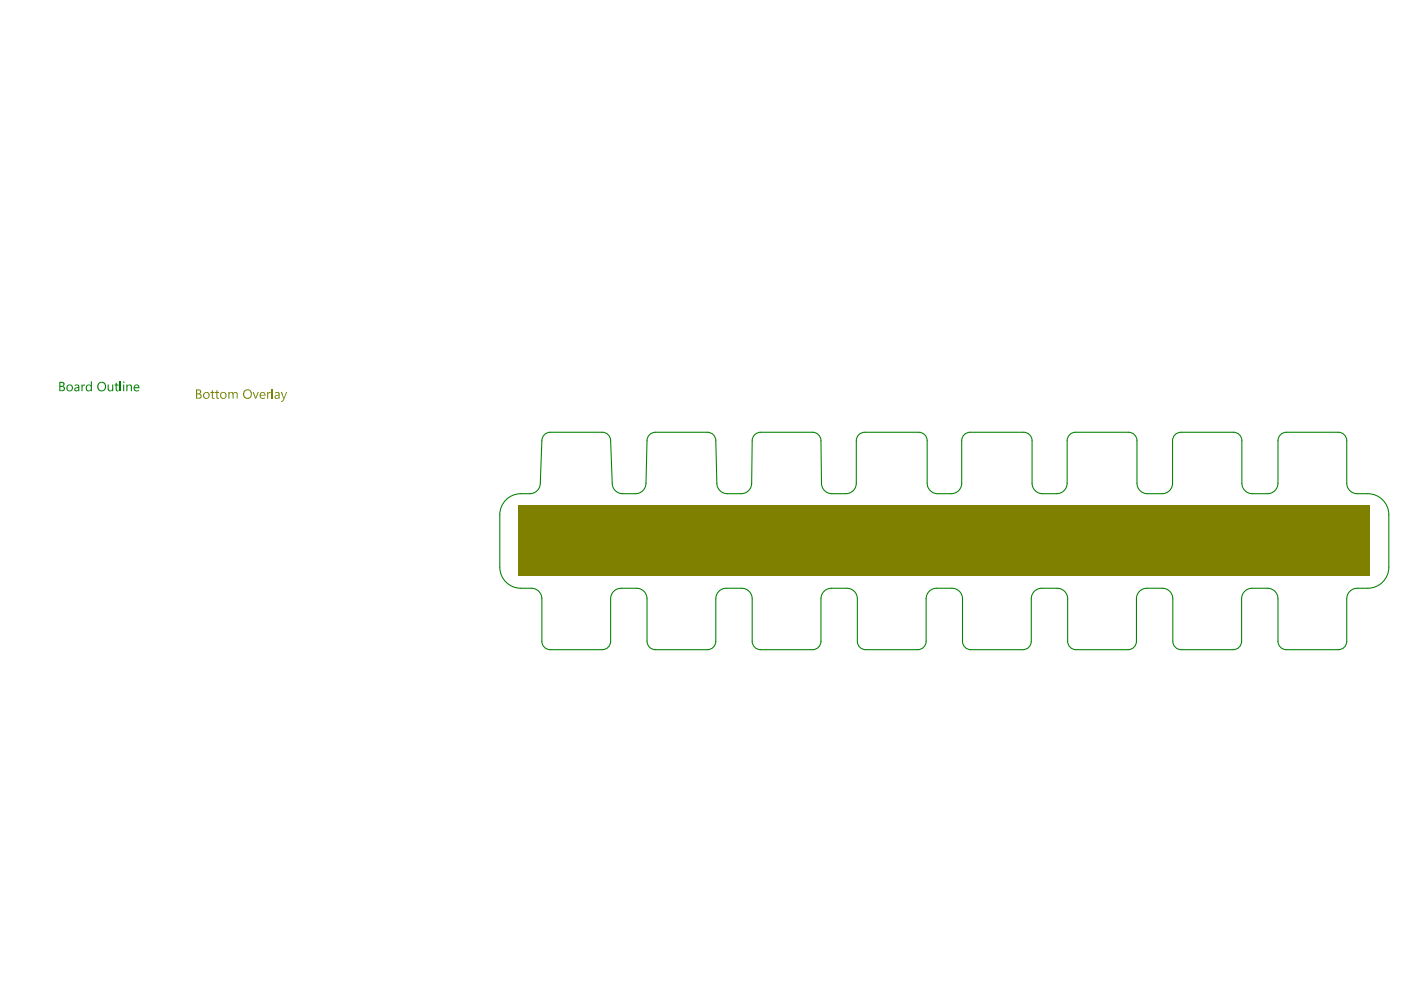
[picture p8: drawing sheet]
<svg xmlns="http://www.w3.org/2000/svg" width="297mm" height="210mm" viewBox="0 0 297 210" stroke-linecap="round" stroke-linejoin="round" font-family="sans-serif">
<g fill="none" stroke="#008000" stroke-width=".22">
<path d="M114.9 93.4l-.3 9M116.7 91.6h11M129.5 93.4l.3 9M137.2 93.4l-.2 9M139 91.6h11M151.8 93.4l.2 9M159.5 93.4l-.1 9M161.3 91.6h11M174.1 93.4l.1 9M181.6 93.4v9M183.3 91.6h11.5M196.6 93.4v9"/>
<path d="M203.9 93.4v9M205.7 91.6h11.3M218.8 93.4v9M226.3 93.4v9M228 91.6h11.3M241.1 93.4v9M248.6 93.4v9M250.4 91.6h11.1M263.3 93.4v9M271 93.4v9M272.7 91.6h11.1M285.5 93.4v9"/>
<path d="M106 109.1v11.2M110.4 104.7h1.9M132 104.7h2.7M154.2 104.7h2.9M176.4 104.7h2.9M198.8 104.7h2.9M221 104.7h3M243.3 104.7h3.1M265.5 104.7h3.2M287.8 104.7h2.2M294.5 109.1v11.2M110.4 124.7h2.3"/>
<path d="M114.9 126.9v9.1M116.7 137.8h11M129.5 126.9v9.1M131.7 124.7h3.3M137.2 126.9v9.1M139 137.8h11M151.8 126.9v9.1M154 124.7h3.2M159.5 126.9v9.1M161.3 137.8h11M174.1 126.9v9.1M176.3 124.7h3.2"/>
<path d="M181.8 126.9v9.1M183.6 137.8h11M196.4 126.9v9.1M198.6 124.7h3.2M204.1 126.9v9.1M205.9 137.8h11M218.7 126.9v9.1M220.9 124.7h3.2M226.4 126.9v9.1M228.1 137.8h11.1M240.9 126.9v9.1M243.2 124.7h3.2"/>
<path d="M248.7 126.9v9.1M250.4 137.8h11.1M263.2 126.9v9.1M265.5 124.7h3.2M271 126.9v9.1M272.7 137.8h11.1M285.5 126.9v9.1M287.8 124.7h2.2"/>
</g>
<g fill="#008000">
<path d="M17.3 81.5h.2v.3l.2-.2 .3-.1v.2a.42 .42 0 0 0-.5 .6v.6h-.2z"/>
<path d="M22.8 81.5h.2v.9a.38 .38 0 0 0 .4 .4 .38 .38 0 0 0 .4-.4v-.9h.2v1.4h-.2v-.2a.51 .51 0 0 1-.6 .3 .51 .51 0 0 1-.4-.6z"/>
<path d="M24.5 81.2l.2-.1v.4h.4v.2h-.4l.1 1.1h.3v.1a.43 .43 0 0 1-.6-.3v-.9h-.2v-.2h.2z"/>
<path d="M12.8 81.2v.6h.3a.31 .31 0 0 0 .3-.3 .31 .31 0 0 0-.3-.3zM12.8 82v.8h.4a.37 .37 0 0 0 .3-.5 .37 .37 0 0 0-.4-.3zM12.6 81h.7a.46 .46 0 0 1 .4 .4 .46 .46 0 0 1-.3 .5 .53 .53 0 0 1 .4 .7 .53 .53 0 0 1-.7 .3h-.5z"/>
<path d="M14.4 81.9l-.1 .2a.51 .51 0 0 0 .6 .7 .51 .51 0 0 0 .3-.8 .47 .47 0 0 0-.8-.1zM14 82.3a.75 .75 0 0 1 1.5 0 .75 .75 0 0 1-1.5 0z"/>
<path d="M16 82.4v.3a.35 .35 0 0 0 .4 .1 .35 .35 0 0 0 .2-.4v-.1zM15.9 81.6h.1a.51 .51 0 0 1 .6 0 .51 .51 0 0 1 .2 .4v.9h-.2v-.2a.43 .43 0 0 1-.5 .3 .43 .43 0 0 1-.3-.5 .43 .43 0 0 1 .4-.4l.4-.1a.4 .4 0 0 0-.3-.3 .4 .4 0 0 0-.4 .2z"/>
<path d="M18.3 81.7l.2-.1a.53 .53 0 0 1 .8 .1v-.9h.2v2.1h-.2v-.2l-.2 .1a.69 .69 0 0 1-.9-.1 .69 .69 0 0 1 .1-1zM18.5 81.8v.2a.45 .45 0 0 0 .2 .8 .45 .45 0 0 0 .6-.5v-.2a.44 .44 0 0 0-.8-.3z"/>
<path d="M21 81.4l-.1 .8a.73 .73 0 0 0 1 .5 .73 .73 0 0 0 .3-1.1l-.2-.2a.64 .64 0 0 0-1 0zM20.5 82a1 1 0 0 1 2 0 1 1 0 0 1-2 0z"/>
</g>
<path d="M25.5 80.8v2.1" fill="none" stroke="#008000" stroke-width=".23"/>
<g fill="#008000">
<path d="M26.8 81.5h.2l.1 .2a.49 .49 0 0 1 .6-.2 .49 .49 0 0 1 .3 .6v.8h-.3v-.8a.38 .38 0 0 0-.3-.4 .38 .38 0 0 0-.4 .4v.8h-.2z"/>
<path d="M26.1 81.1a.16 .16 0 0 1 .3 0 .16 .16 0 0 1-.3 0zM26.1 81.5h.2v1.4h-.2z"/>
<path d="M28.7 81.8l-.2 .3h.8a.41 .41 0 0 0-.2-.4 .41 .41 0 0 0-.4 .1zM28.5 81.7l.2-.1a.59 .59 0 0 1 .7 0 .59 .59 0 0 1 .2 .7h-1.1a.5 .5 0 0 0 .4 .5 .5 .5 0 0 0 .5-.1v.2l-.4 .1a.79 .79 0 0 1-.5-1.3z"/>
</g>
<g fill="none" stroke="#008000" stroke-width=".22">
<path d="M116.7 91.6a1.78 1.78 0 0 0-1.8 1.8M127.7 91.6a1.78 1.78 0 0 1 1.8 1.8M139 91.6a1.78 1.78 0 0 0-1.8 1.8M150 91.6a1.78 1.78 0 0 1 1.8 1.8M161.3 91.6a1.78 1.78 0 0 0-1.8 1.8M172.3 91.6a1.78 1.78 0 0 1 1.8 1.8M183.3 91.6a1.78 1.78 0 0 0-1.7 1.8M194.8 91.6a1.78 1.78 0 0 1 1.8 1.8M205.7 91.6a1.78 1.78 0 0 0-1.8 1.8M217 91.6a1.78 1.78 0 0 1 1.8 1.8M228 91.6a1.78 1.78 0 0 0-1.7 1.8M239.3 91.6a1.78 1.78 0 0 1 1.8 1.8"/>
<path d="M250.4 91.6a1.78 1.78 0 0 0-1.8 1.8M261.5 91.6a1.78 1.78 0 0 1 1.8 1.8M272.7 91.6a1.78 1.78 0 0 0-1.7 1.8M283.8 91.6a1.78 1.78 0 0 1 1.7 1.8M110.4 104.7a4.5 4.5 0 0 0-4.4 4.4M114.6 102.4a2.23 2.23 0 0 1-2.3 2.3M129.8 102.4a2.23 2.23 0 0 0 2.2 2.3M137 102.4a2.23 2.23 0 0 1-2.3 2.3M152 102.4a2.23 2.23 0 0 0 2.2 2.3M159.4 102.4a2.23 2.23 0 0 1-2.3 2.3M174.2 102.4a2.23 2.23 0 0 0 2.2 2.3M181.6 102.4a2.23 2.23 0 0 1-2.3 2.3"/>
<path d="M196.6 102.4a2.23 2.23 0 0 0 2.2 2.3M203.9 102.4a2.23 2.23 0 0 1-2.2 2.3M218.8 102.4a2.23 2.23 0 0 0 2.2 2.3M226.3 102.4a2.23 2.23 0 0 1-2.3 2.3M241.1 102.4a2.23 2.23 0 0 0 2.2 2.3M248.6 102.4a2.23 2.23 0 0 1-2.2 2.3M263.3 102.4a2.23 2.23 0 0 0 2.2 2.3M271 102.4a2.23 2.23 0 0 1-2.3 2.3M285.5 102.4a2.23 2.23 0 0 0 2.3 2.3M290 104.7a4.5 4.5 0 0 1 4.5 4.4M106 120.3a4.5 4.5 0 0 0 4.4 4.4M112.7 124.7a2.23 2.23 0 0 1 2.2 2.2"/>
<path d="M114.9 136a1.78 1.78 0 0 0 1.8 1.8M129.5 136a1.78 1.78 0 0 1-1.8 1.8M131.7 124.7a2.23 2.23 0 0 0-2.2 2.2M135 124.7a2.23 2.23 0 0 1 2.2 2.2M137.2 136a1.78 1.78 0 0 0 1.8 1.8M151.8 136a1.78 1.78 0 0 1-1.8 1.8M154 124.7a2.23 2.23 0 0 0-2.2 2.2M157.2 124.7a2.23 2.23 0 0 1 2.3 2.2M159.5 136a1.78 1.78 0 0 0 1.8 1.8M174.1 136a1.78 1.78 0 0 1-1.8 1.8M176.3 124.7a2.23 2.23 0 0 0-2.2 2.2M179.5 124.7a2.23 2.23 0 0 1 2.3 2.2"/>
<path d="M181.8 136a1.78 1.78 0 0 0 1.8 1.8M196.4 136a1.78 1.78 0 0 1-1.8 1.8M198.6 124.7a2.23 2.23 0 0 0-2.2 2.2M201.8 124.7a2.23 2.23 0 0 1 2.3 2.2M204.1 136a1.78 1.78 0 0 0 1.8 1.8M218.7 136a1.78 1.78 0 0 1-1.8 1.8M220.9 124.7a2.23 2.23 0 0 0-2.2 2.2M224.1 124.7a2.23 2.23 0 0 1 2.3 2.2M226.4 136a1.78 1.78 0 0 0 1.7 1.8M240.9 136a1.78 1.78 0 0 1-1.7 1.8M243.2 124.7a2.23 2.23 0 0 0-2.3 2.2M246.4 124.7a2.23 2.23 0 0 1 2.3 2.2"/>
<path d="M248.7 136a1.78 1.78 0 0 0 1.7 1.8M263.2 136a1.78 1.78 0 0 1-1.7 1.8M265.5 124.7a2.23 2.23 0 0 0-2.3 2.2M268.7 124.7a2.23 2.23 0 0 1 2.3 2.2M271 136a1.78 1.78 0 0 0 1.7 1.8M285.5 136a1.78 1.78 0 0 1-1.7 1.8M287.8 124.7a2.23 2.23 0 0 0-2.3 2.2M294.5 120.3a4.5 4.5 0 0 1-4.5 4.4"/>
</g>
<path d="M109.9 107.2h180.6v15h-180.6z" fill-rule="evenodd" fill="#808000"/>
<g fill="#808000">
<path d="M44.9 82.8l.2-.1v.4h.4v.2h-.4v1l.4 .1v.1a.37 .37 0 0 1-.4 0 .37 .37 0 0 1-.2-.3v-.9h-.3v-.2h.3z"/>
<path d="M45.9 82.8l.2-.1v.4h.3v.2h-.3v1l.3 .1v.1a.37 .37 0 0 1-.4 0 .37 .37 0 0 1-.1-.3v-.9h-.3v-.2h.3z"/>
<path d="M48.4 83.1h.2v.2a.47 .47 0 0 1 .5-.2 .47 .47 0 0 1 .4 .3 .47 .47 0 0 1 .6-.3 .47 .47 0 0 1 .3 .6v.8h-.2v-.8a.33 .33 0 0 0-.3-.4 .33 .33 0 0 0-.3 .4v.8h-.3v-.8a.35 .35 0 0 0-.3-.4 .35 .35 0 0 0-.4 .4v.8h-.2z"/>
<path d="M53.6 83.1h.2l.4 1.3 .4-1.3h.3l-.6 1.4h-.2z"/>
<path d="M56.6 83.1h.3v.3l.2-.3h.3v.2a.39 .39 0 0 0-.5 .1 .39 .39 0 0 0 0 .4v.7h-.3z"/>
<path d="M41.8 82.8v.6h.2a.32 .32 0 0 0 .4-.3 .32 .32 0 0 0-.3-.3zM41.8 83.6v.8h.3a.37 .37 0 0 0 .4-.4 .37 .37 0 0 0-.4-.4zM41.6 82.5h.6a.5 .5 0 0 1 .4 .5 .5 .5 0 0 1-.2 .5 .53 .53 0 0 1 .3 .6 .53 .53 0 0 1-.6 .4h-.5z"/>
<path d="M43.3 83.8a.53 .53 0 0 0 1 0 .53 .53 0 0 0-1 0zM43 83.8a.75 .75 0 0 1 1.5 0 .75 .75 0 0 1-1.5 0z"/>
<path d="M46.8 83.8a.55 .55 0 0 0 1.1 0 .55 .55 0 0 0-1.1 0zM46.6 83.8a.75 .75 0 0 1 1.5 0 .75 .75 0 0 1-1.5 0z"/>
<path d="M51.7 83.5a.75 .75 0 0 0 1.5 0 .75 .75 0 0 0-1.5 0zM51.5 83.5a1 1 0 0 1 2 0 1 1 0 0 1-2 0z"/>
<path d="M55.4 83.4l-.1 .3h.8a.4 .4 0 0 0-.2-.4 .4 .4 0 0 0-.5 .1zM55.2 83.3l.2-.1a.61 .61 0 0 1 .7 .1 .61 .61 0 0 1 .2 .6h-1a.54 .54 0 0 0 .3 .5 .54 .54 0 0 0 .6-.2v.3l-.5 .1a.78 .78 0 0 1-.5-1.3z"/>
</g>
<path d="M57.7 82.4v2.1" fill="none" stroke="#808000" stroke-width=".23"/>
<g fill="#808000">
<path d="M59.5 83.1h.3l.4 1.3 .5-1.3h.2l-.7 1.7a.5 .5 0 0 1-.6 .4v-.2h.2l.3-.5z"/>
<path d="M58.4 84a.33 .33 0 0 0 .4 .4 .33 .33 0 0 0 .3-.4v-.2zM58.3 83.2l.4-.1a.51 .51 0 0 1 .6 .5v.9h-.2v-.1a.46 .46 0 0 1-.6 .2 .46 .46 0 0 1-.3-.5 .46 .46 0 0 1 .5-.4h.4a.39 .39 0 0 0-.3-.4 .39 .39 0 0 0-.5 .1z"/>
</g>
</svg>
